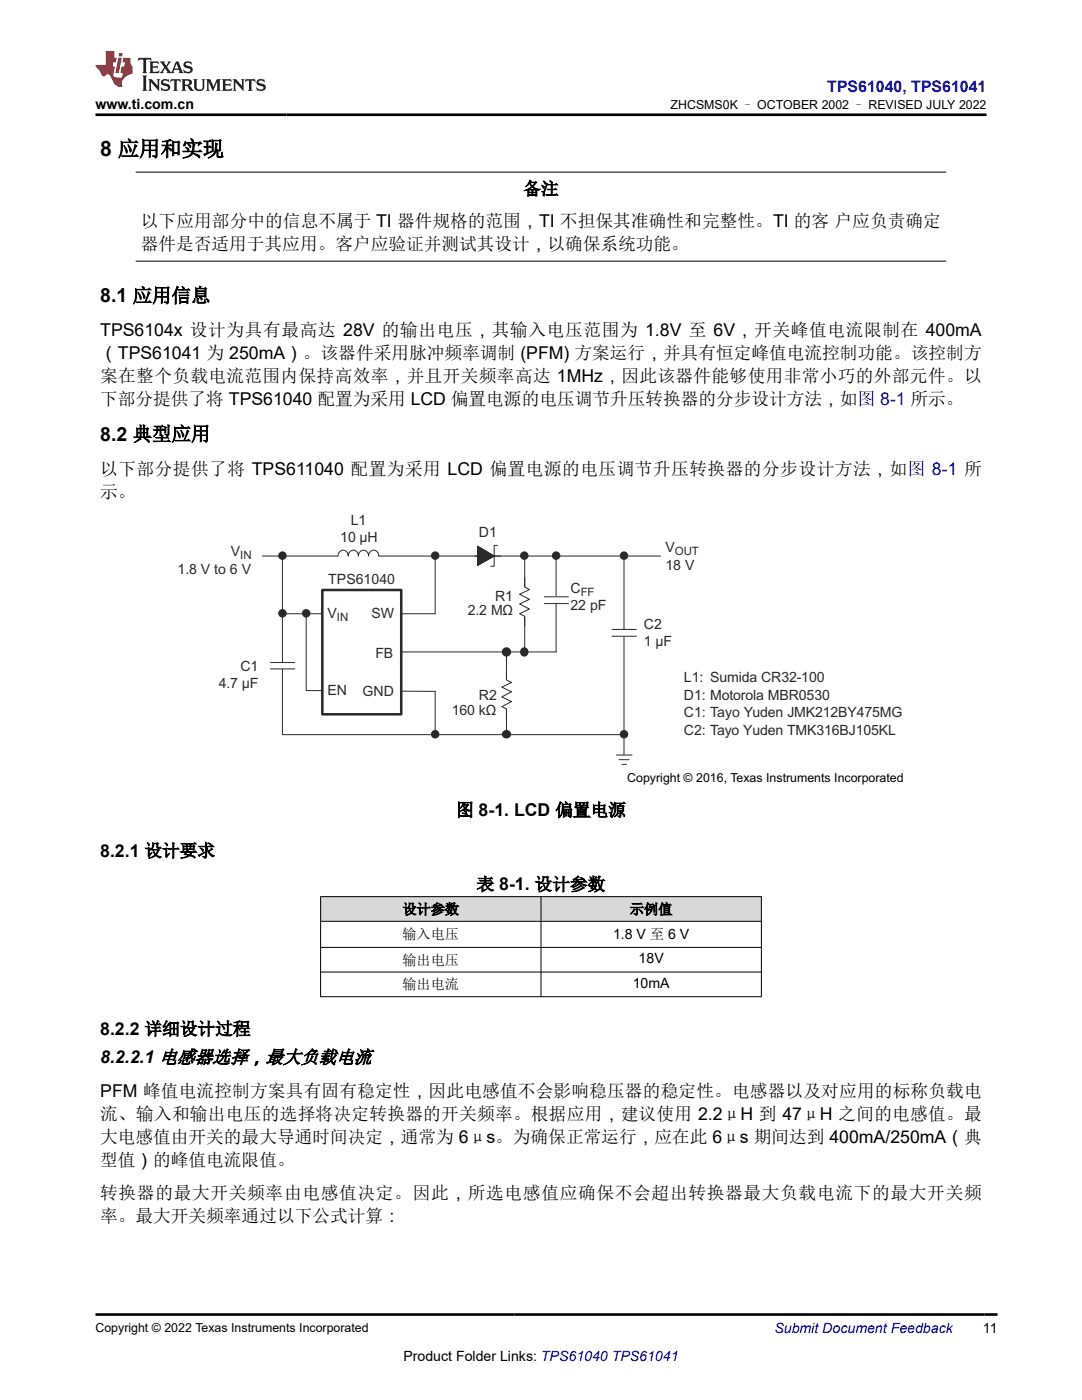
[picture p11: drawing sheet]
<svg xmlns="http://www.w3.org/2000/svg" width="216mm" height="279mm" viewBox="0 0 216 279" stroke-linecap="round" stroke-linejoin="round" font-family="sans-serif">
<defs><g id="words">
<text font-size="4.2" x="20" y="31.2">8 应用和实现</text>
<g font-size="3.9">
<text x="20" y="60.3">8.1 应用信息</text>
<text x="20" y="87.9">8.2 典型应用</text>
</g>
<g font-size="3.5">
<text x="104.4" y="38.9">备注</text>
<text x="28.1" y="45.2">以下应用部分中的信息不属于 TI 器件规格的范围，TI 不担保其准确性和完整性。TI 的客 户应负责确定</text>
<text x="28.1" y="49.8">器件是否适用于其应用。客户应验证并测试其设计，以确保系统功能。</text>
<text x="20" y="71.7">（TPS61041 为 250mA）。该器件采用脉冲频率调制 (PFM) 方案运行，并具有恒定峰值电流控制功能。该控制方</text>
<text x="20" y="67.1">TPS6104x 设计为具有最高达 28V 的输出电压，其输入电压范围为 1.8V 至 6V，开关峰值电流限制在 400mA</text>
<text x="20" y="76.3">案在整个负载电流范围内保持高效率，并且开关频率高达 1MHz，因此该器件能够使用非常小巧的外部元件。以</text>
<text x="20" y="80.9">下部分提供了将 TPS61040 配置为采用 LCD 偏置电源的电压调节升压转换器的分步设计方法，如图 8-1 所示。</text>
<text x="20" y="94.8">以下部分提供了将 TPS611040 配置为采用 LCD 偏置电源的电压调节升压转换器的分步设计方法，如图 8-1 所</text>
<text x="20" y="99.4">示。</text>
<text x="91" y="162.9">图 8-1. LCD 偏置电源</text>
<text x="20" y="171">8.2.1 设计要求</text>
<text x="95.1" y="177.7">表 8-1. 设计参数</text>
<text x="20" y="206.5">8.2.2 详细设计过程</text>
<text x="20" y="212.2">8.2.2.1 电感器选择，最大负载电流</text>
<text x="20" y="218.9">PFM 峰值电流控制方案具有固有稳定性，因此电感值不会影响稳压器的稳定性。电感器以及对应用的标称负载电</text>
<text x="20" y="223.5">流、输入和输出电压的选择将决定转换器的开关频率。根据应用，建议使用 2.2μH 到 47μH 之间的电感值。最</text>
<text x="20" y="228.1">大电感值由开关的最大导通时间决定，通常为 6μs。为确保正常运行，应在此 6μs 期间达到 400mA/250mA（典</text>
<text x="20" y="232.6">型值）的峰值电流限值。</text>
<text x="20" y="239.3">转换器的最大开关频率由电感值决定。因此，所选电感值应确保不会超出转换器最大负载电流下的最大开关频</text>
<text x="20" y="243.9">率。最大开关频率通过以下公式计算：</text>
</g>
<text font-size="3.2" fill="#00f" x="165.1" y="18.3">TPS61040, TPS61041</text>
<g font-size="2.8">
<text x="19" y="21.7">www.ti.com.cn</text>
<text x="80.3" y="182.4">设计参数</text>
<text x="125.7" y="182.4">示例值</text>
<text x="80.3" y="187.5">输入电压</text>
<text x="122.3" y="187.3">1.8 V 至 6 V</text>
<text x="80.3" y="192.5">输出电压</text>
<text x="80.3" y="197.5">输出电流</text>
<text x="126.3" y="197.2">10mA</text>
<text x="127.4" y="192.3">18V</text>
<text x="196.1" y="266.1">11</text>
<text x="80.5" y="271.7">Product Folder Links: TPS61040 TPS61041</text>
</g>
<g font-size="2.8" fill="#2b292a">
<text x="70" y="104.7">L1</text>
<text x="95.6" y="107.2">D1</text>
<text x="46" y="111.1">V</text>
<text x="67.9" y="108.3">10 μH</text>
<text x="132.8" y="110.1">V</text>
<text x="132.8" y="113.7">18 V</text>
<text x="35.4" y="114.6">1.8 V to 6 V</text>
<text x="65.5" y="116.6">TPS61040</text>
<text x="113.8" y="118.3">C</text>
<text x="65.3" y="123.2">V</text>
<text x="74.1" y="123.4">SW</text>
<text x="93.4" y="122.8">2.2 MΩ</text>
<text x="98.8" y="120">R1</text>
<text x="113.8" y="121.8">22 pF</text>
<text x="128.5" y="125.5">C2</text>
<text x="74.9" y="131.3">FB</text>
<text x="128.5" y="129">1 μF</text>
<text x="43.7" y="137.4">4.7 μF</text>
<text x="48" y="133.8">C1</text>
<text x="136.4" y="136.1">L1: Sumida CR32-100</text>
<text x="65.3" y="138.7">EN</text>
<text x="72.4" y="139">GND</text>
<text x="90.1" y="142.7">160 kΩ</text>
<text x="95.6" y="139.7">R2</text>
<text x="136.4" y="139.7">D1: Motorola MBR0530</text>
<text x="136.4" y="143.1">C1: Tayo Yuden JMK212BY475MG</text>
<text x="136.4" y="146.7">C2: Tayo Yuden TMK316BJ105KL</text>
</g>
<text font-size="2.8" fill="#00f" x="154.5" y="266.1">Submit Document Feedback</text>
<g font-size="2.5">
<text x="133.8" y="21.8">ZHCSMS0K – OCTOBER 2002 – REVISED JULY 2022</text>
<text x="125.2" y="156">Copyright © 2016, Texas Instruments Incorporated</text>
<text x="19" y="265.8">Copyright © 2022 Texas Instruments Incorporated</text>
</g>
<g font-size="2.3" fill="#2b292a">
<text x="47.9" y="111.7">IN</text>
<text x="134.7" y="110.7">OUT</text>
<text x="115.9" y="118.8">FF</text>
<text x="67.2" y="123.8">IN</text>
</g>
</g></defs>
<path d="M27.1 34.4h161.7M27.1 52.1h161.7" fill="none" stroke="#000" stroke-width=".2"/>
<path d="M52.4 111h79.4M56.4 111v35.6M56.4 122.5h30.4M61.1 137.8l25.7 .2M79.4 130.1h31.6" fill="none" stroke="#2b292a" stroke-width=".2"/>
<path d="M67.4 110.1l8.2-.1v2.2h-8.2z" fill-rule="evenodd" fill="#fff"/>
<path d="M69.5 110.9a1.02 1.02 0 0 0-1.1-1.1 1.02 1.02 0 0 0-1 1.2M71.5 110.9a1.02 1.02 0 0 0-1.1-1.1 1.02 1.02 0 0 0-.9 1.2M73.5 111a1.03 1.03 0 0 1 1.1-1.2 1.03 1.03 0 0 1 1 1.2M73.5 110.9a1.02 1.02 0 0 0-1-1.1 1.02 1.02 0 0 0-1 1.2M95.3 109v3.8v-3.8l3.3 2-3.3 1.8M99.3 108.9h-.7v4.1h-.7" fill="none" stroke="#2b292a" stroke-width=".2"/>
<path d="M95.3 109l3.3 2-3.3 1.8z" fill="#2b292a"/>
<path d="M94.7 111h5.3M95.3 109l3.3 2-3.3 1.8z" fill="none" stroke="#2b292a" stroke-width=".2"/>
<path d="M55 132.2h2.6v1.2h-2.6z" fill-rule="evenodd" fill="#fff"/>
<path d="M54 132.2h4.8M54 133.5h4.8" fill="none" stroke="#2b292a" stroke-width=".2"/>
<path d="M64.3 117.7h15.8v24.9h-15.8z" fill-rule="evenodd" fill="#fff"/>
<path d="M64.3 117.7h15.8v24.9h-15.8z" fill="none" stroke="#2b292a" stroke-width=".51"/>
<path d="M86.8 111v11.5M86.8 138v8.6" fill="none" stroke="#2b292a" stroke-width=".2"/>
<circle cx="86.8" cy="110.9" r=".68" fill="#2b292a"/>
<circle cx="86.8" cy="110.9" r=".68" fill="none" stroke="#2b292a" stroke-width=".34"/>
<circle cx="56.4" cy="110.9" r=".68" fill="#2b292a"/>
<circle cx="56.4" cy="110.9" r=".68" fill="none" stroke="#2b292a" stroke-width=".34"/>
<circle cx="56.4" cy="122.4" r=".68" fill="#2b292a"/>
<circle cx="56.4" cy="122.4" r=".68" fill="none" stroke="#2b292a" stroke-width=".34"/>
<path d="M104.7 111v19.1" fill="none" stroke="#2b292a" stroke-width=".2"/>
<path d="M103.8 117.2h1.9v5.8h-1.9z" fill-rule="evenodd" fill="#fff"/>
<path d="M104.7 115.2v2l.9 .5-1.9 .9 1.9 1-1.9 .9 1.9 1.1-1.9 .9 1 .5v1.9" fill="none" stroke="#2b292a" stroke-width=".2"/>
<circle cx="104.6" cy="110.9" r=".68" fill="#2b292a"/>
<circle cx="104.6" cy="110.9" r=".68" fill="none" stroke="#2b292a" stroke-width=".34"/>
<circle cx="104.7" cy="130.1" r=".72" fill="#2b292a"/>
<circle cx="104.7" cy="130.1" r=".72" fill="none" stroke="#2b292a" stroke-width=".34"/>
<path d="M101.1 130.1v16.5" fill="none" stroke="#2b292a" stroke-width=".2"/>
<path d="M100.1 135.6h2v5.9h-2z" fill-rule="evenodd" fill="#fff"/>
<path d="M101.1 133.7v2l1 .5-2 .9 2 1-2 1 2 .9-2 1 1 .5v2" fill="none" stroke="#2b292a" stroke-width=".2"/>
<circle cx="101.1" cy="130.1" r=".76" fill="#2b292a"/>
<circle cx="101.1" cy="130.1" r=".76" fill="none" stroke="#2b292a" stroke-width=".34"/>
<path d="M56.4 146.6h68.1" fill="none" stroke="#2b292a" stroke-width=".2"/>
<circle cx="86.8" cy="146.5" r=".68" fill="#2b292a"/>
<circle cx="86.8" cy="146.5" r=".68" fill="none" stroke="#2b292a" stroke-width=".34"/>
<circle cx="101.1" cy="146.6" r=".72" fill="#2b292a"/>
<circle cx="101.1" cy="146.6" r=".72" fill="none" stroke="#2b292a" stroke-width=".34"/>
<path d="M111 111v19.1" fill="none" stroke="#2b292a" stroke-width=".2"/>
<path d="M109.6 119.1h2.6v1.3h-2.6z" fill-rule="evenodd" fill="#fff"/>
<path d="M108.6 119.1h4.8M108.6 120.5h4.8" fill="none" stroke="#2b292a" stroke-width=".2"/>
<circle cx="111" cy="110.9" r=".68" fill="#2b292a"/>
<circle cx="111" cy="110.9" r=".68" fill="none" stroke="#2b292a" stroke-width=".34"/>
<path d="M124.5 111v39.7" fill="none" stroke="#2b292a" stroke-width=".2"/>
<path d="M123.2 125.6h2.6v1.3h-2.6z" fill-rule="evenodd" fill="#fff"/>
<path d="M122.1 125.6h4.9M122.1 127h4.9" fill="none" stroke="#2b292a" stroke-width=".2"/>
<circle cx="124.5" cy="110.9" r=".68" fill="#2b292a"/>
<circle cx="124.5" cy="110.9" r=".68" fill="none" stroke="#2b292a" stroke-width=".34"/>
<circle cx="124.5" cy="146.5" r=".68" fill="#2b292a"/>
<circle cx="124.5" cy="146.5" r=".68" fill="none" stroke="#2b292a" stroke-width=".34"/>
<path d="M61.1 122.7v15.1M123 150.7h3.1M123.5 151.6h2M124.1 152.5h.9" fill="none" stroke="#2b292a" stroke-width=".2"/>
<circle cx="61.1" cy="122.4" r=".68" fill="#2b292a"/>
<circle cx="61.1" cy="122.4" r=".68" fill="none" stroke="#2b292a" stroke-width=".34"/>
<g fill="#d8d8d8">
<path d="M64 178.9h87.9v5h-87.9z" fill-rule="evenodd"/>
<path d="M64 179h43.9v4.8h-43.9z" fill-rule="evenodd"/>
<path d="M108 179h43.9v4.8h-43.9z" fill-rule="evenodd"/>
</g>
<path d="M63.9 178.9h88.1M64 178.9v20.1M108 178.9v20.1M151.9 178.9v20.1M63.9 183.9h88.1M63.9 189.1h88.1M63.9 194h88.1M63.9 198.9h88.1" fill="none" stroke="#000" stroke-width=".2"/>
<path d="M27.7 11.6l-.2 .5 .5-.2h.6v.1v2.2l-.2 .4h1l-.2-.4v-2.2v-.1h.5l.5 .2-.1-.5zM29.8 12.3l.2 .4v1.5l-.2 .4h1.9l.1-.6a1.08 1.08 0 0 1-1.3 .2v-.7h.6l.4 .2v-.7l-.4 .2h-.6v-.5l.2-.2a1 1 0 0 1 1 .3l-.1-.5zM31.8 12.3l1 1.1-1 1.2h.9l-.2-.2 .4-.8 .5 .8-.2 .2h1.6l-.2-.2 .1-.5h1l.1 .5-.1 .2h.9l-.2-.3-.8-2h-.5l-1 2.2-.8-1.1 .9-1.1h-.8l.2 .2-.5 .6-.3-.6 .1-.2zM35.2 12.7l.4 1h-.8zM36.8 12.4a.65 .65 0 0 0-.2 .7 .65 .65 0 0 0 .6 .5l.7 .1 .1 .3a.79 .79 0 0 1-.7 .4 .79 .79 0 0 1-.7-.5l.1 .7 .2-.1a.93 .93 0 0 0 1.1 .1 .93 .93 0 0 0 .4-1 1.46 1.46 0 0 0-1.2-.6l-.1-.3a1.09 1.09 0 0 1 1.2 .2l-.2-.6-.1 .1-.6-.2zM28.4 15.1l.2 .4v2.2l-.2 .4h1l-.2-.4v-2.2l.2-.4zM29.6 15.8l.2 .4v1.5l-.2 .4h.8l-.3-.4v-1.3l1.7 1.8v-2l.2-.4h-.8l.2 .2 .1 1.1-1.2-1.3zM32.3 15.9a.65 .65 0 0 0-.2 .8 .65 .65 0 0 0 .7 .4l.6 .2 .1 .2a.79 .79 0 0 1-.7 .4 .79 .79 0 0 1-.7-.5l.1 .7 .2-.1a.93 .93 0 0 0 1.1 .1 .93 .93 0 0 0 .4-.9 1.46 1.46 0 0 0-1.2-.6l-.1-.4a1.09 1.09 0 0 1 1.2 .2l-.2-.6-.1 .1-.6-.1zM34.1 15.8l-.1 .6a.63 .63 0 0 1 .7-.3l.1 1.6-.3 .4h1l-.2-.4v-1.6a.66 .66 0 0 1 .8 .3l-.1-.6zM36.2 15.8l.2 .4v1.5l-.2 .4h.9l-.2-.2v-.7h.5l.1 .2a.79 .79 0 0 0 1.2 .6l-1-.9a.61 .61 0 0 0 .6-.6 .61 .61 0 0 0-.5-.7zM36.9 16.1h.2a.47 .47 0 0 1 .5 .1 .47 .47 0 0 1 .1 .5l-.2 .1-.6 .1zM38.5 15.8l.2 .2a2.27 2.27 0 0 0 .4 2 1.04 1.04 0 0 0 1.7-.7v-1.3l.2-.2h-.8l.2 .4v1.1a.6 .6 0 0 1-.6 .6 .6 .6 0 0 1-.6-.6v-1.1l.3-.4zM41.1 15.8l.2 .4v1.5l-.2 .4h.7l-.2-.4v-1.4l.9 1.9 .8-1.9v1.4l-.2 .4h1l-.3-.4v-1.5l.3-.4h-.8l-.7 1.5-.7-1.5zM44.3 15.8l.2 .4v1.5l-.2 .4h1.9l.1-.6a1.09 1.09 0 0 1-1.3 .2v-.7h.6l.4 .2v-.6l-.4 .2h-.6v-.6l.2-.1a1.01 1.01 0 0 1 1 .3l-.1-.6zM46.4 15.8l.3 .4v1.5l-.3 .4h.8l-.2-.4v-1.3l1.6 1.8v-2l.2-.4h-.7l.2 .2v1.1l-1.2-1.3zM49 15.8l-.1 .6a.63 .63 0 0 1 .8-.3v1.6l-.3 .4h1l-.2-.4v-1.6a.66 .66 0 0 1 .8 .3l-.1-.6zM51.4 15.9a.65 .65 0 0 0-.2 .8 .65 .65 0 0 0 .6 .4l.6 .2 .2 .2a.79 .79 0 0 1-.8 .4 .79 .79 0 0 1-.6-.5l.1 .7 .2-.1a.93 .93 0 0 0 1 .1 .93 .93 0 0 0 .5-.9 1.46 1.46 0 0 0-1.3-.6l-.1-.4a1.09 1.09 0 0 1 1.3 .2l-.2-.6-.2 .1-.5-.1z" fill="#231f20"/>
<path d="M21.1 10.2v2.8h-2.1l.1 .3 .9 1a.95 .95 0 0 0 .9 .9 .59 .59 0 0 1 .6-.4 .59 .59 0 0 1 .5 .4l.4 .7a1.59 1.59 0 0 0 2.1 1.4 1.61 1.61 0 0 1 1-2.3l1-.3-.1-1.5a1.59 1.59 0 0 1-.4-1.7h-1.4l-.2 .9h.5l-.1 .9h-.5l-.2 1v.2l.4 .1-.2 .9h-.6a.73 .73 0 0 1-1.1-.7l.3-1.5h-.5l.2-.9h.5l.2-.9h-.5v-1.3zM23.6 11.5l-.6 3.1h.7l.6-3.1zM23.8 10.6l-.1 .6h.7l.1-.6z" fill="#ed1c24"/>
<path d="M19 22.9h177.8M19 262.3h180" fill="none" stroke="#000" stroke-width=".53"/>
<use href="#words"/>
</svg>
